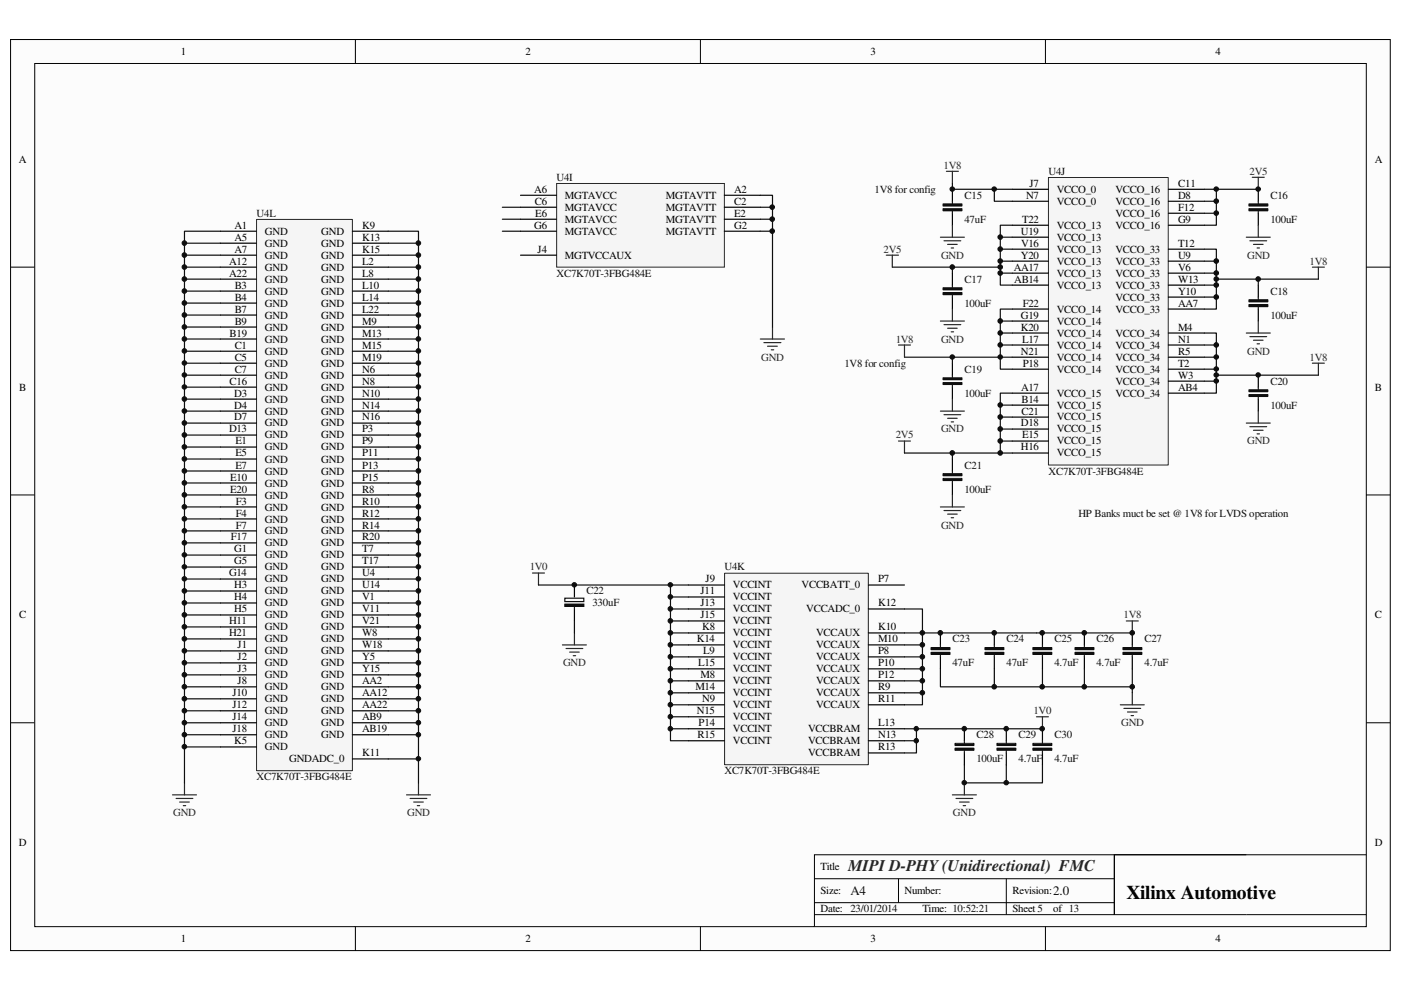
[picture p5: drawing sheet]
<svg xmlns="http://www.w3.org/2000/svg" width="297mm" height="210mm" viewBox="0 0 297 210" stroke-linecap="round" stroke-linejoin="round" font-family="sans-serif">
<defs><g id="words">
<text font-size="4.1" x="238.8" y="190.5">Xilinx Automotive</text>
<text font-size="3.4" fill="#262626" x="179.8" y="184.6">MIPI D-PHY (Unidirectional) FMC</text>
<g font-size="2.8" fill="#0e0e0e">
<text x="180.3" y="189.8">A4</text>
<text x="223.3" y="189.8">2.0</text>
</g>
<g font-size="2.3">
<text x="38.3" y="11.6">1</text>
<text x="111.4" y="11.6">2</text>
<text x="184.6" y="11.6">3</text>
<text x="257.7" y="11.6">4</text>
<text x="4" y="34.5">A</text>
<text x="291.5" y="34.5">A</text>
<text x="113.3" y="40.9">A6</text>
<text x="155.7" y="40.9">A2</text>
<text x="218.3" y="39.6">J7</text>
<text x="224.1" y="40.9">VCCO_0</text>
<text x="236.5" y="40.9">VCCO_16</text>
<text x="249.8" y="39.6">C11</text>
<text x="113.4" y="43.4">C6</text>
<text x="113.5" y="45.9">E6</text>
<text x="119.8" y="47.2">MGTAVCC</text>
<text x="119.8" y="44.7">MGTAVCC</text>
<text x="119.8" y="42.1">MGTAVCC</text>
<text x="141.2" y="47.2">MGTAVTT</text>
<text x="141.2" y="44.7">MGTAVTT</text>
<text x="141.2" y="42.1">MGTAVTT</text>
<text x="155.7" y="45.9">E2</text>
<text x="155.7" y="43.4">C2</text>
<text x="216.7" y="47.2">T22</text>
<text x="217.5" y="42.1">N7</text>
<text x="224.1" y="43.4">VCCO_0</text>
<text x="236.5" y="45.9">VCCO_16</text>
<text x="236.5" y="43.4">VCCO_16</text>
<text x="249.8" y="47.2">G9</text>
<text x="249.8" y="44.7">F12</text>
<text x="249.8" y="42.1">D8</text>
<text x="49.7" y="53.6">A7</text>
<text x="49.7" y="51">A5</text>
<text x="49.7" y="48.5">A1</text>
<text x="56.2" y="52.3">GND</text>
<text x="56.2" y="49.7">GND</text>
<text x="68.1" y="49.7">GND</text>
<text x="68.1" y="52.3">GND</text>
<text x="76.8" y="48.5">K9</text>
<text x="76.8" y="53.6">K15</text>
<text x="76.8" y="51">K13</text>
<text x="113.3" y="48.5">G6</text>
<text x="114" y="53.6">J4</text>
<text x="119.8" y="49.7">MGTAVCC</text>
<text x="141.2" y="49.7">MGTAVTT</text>
<text x="155.7" y="48.5">G2</text>
<text x="216.4" y="49.7">U19</text>
<text x="216.5" y="52.3">V16</text>
<text x="224.1" y="53.6">VCCO_13</text>
<text x="224.1" y="51">VCCO_13</text>
<text x="224.1" y="48.5">VCCO_13</text>
<text x="236.5" y="53.6">VCCO_33</text>
<text x="236.5" y="48.5">VCCO_16</text>
<text x="249.8" y="52.3">T12</text>
<text x="48.6" y="58.7">A22</text>
<text x="48.6" y="56.1">A12</text>
<text x="56.2" y="54.8">GND</text>
<text x="56.2" y="59.9">GND</text>
<text x="56.2" y="57.4">GND</text>
<text x="68.1" y="59.9">GND</text>
<text x="68.1" y="57.4">GND</text>
<text x="68.1" y="54.8">GND</text>
<text x="76.8" y="58.7">L8</text>
<text x="76.8" y="56.1">L2</text>
<text x="119.8" y="54.8">MGTVCCAUX</text>
<text x="214.9" y="57.4">AA17</text>
<text x="215" y="59.9">AB14</text>
<text x="216.4" y="54.8">Y20</text>
<text x="224.1" y="58.7">VCCO_13</text>
<text x="224.1" y="56.1">VCCO_13</text>
<text x="236.5" y="58.7">VCCO_33</text>
<text x="236.5" y="56.1">VCCO_33</text>
<text x="249.8" y="59.9">W13</text>
<text x="249.8" y="57.4">V6</text>
<text x="249.8" y="54.8">U9</text>
<text x="49.8" y="63.8">B4</text>
<text x="49.8" y="61.2">B3</text>
<text x="56.2" y="65">GND</text>
<text x="56.2" y="62.5">GND</text>
<text x="68.1" y="65">GND</text>
<text x="68.1" y="62.5">GND</text>
<text x="76.8" y="63.8">L14</text>
<text x="76.8" y="61.2">L10</text>
<text x="216.8" y="65">F22</text>
<text x="224.1" y="61.2">VCCO_13</text>
<text x="236.5" y="63.8">VCCO_33</text>
<text x="236.5" y="61.2">VCCO_33</text>
<text x="249.8" y="65">AA7</text>
<text x="249.8" y="62.5">Y10</text>
<text x="48.7" y="71.4">B19</text>
<text x="49.8" y="68.8">B9</text>
<text x="49.8" y="66.3">B7</text>
<text x="56.2" y="70.1">GND</text>
<text x="56.2" y="67.6">GND</text>
<text x="68.1" y="70.1">GND</text>
<text x="68.1" y="67.6">GND</text>
<text x="76.8" y="68.8">M9</text>
<text x="76.8" y="71.4">M13</text>
<text x="76.8" y="66.3">L22</text>
<text x="216.4" y="70.1">K20</text>
<text x="216.4" y="67.6">G19</text>
<text x="224.1" y="71.4">VCCO_14</text>
<text x="224.1" y="68.8">VCCO_14</text>
<text x="224.1" y="66.3">VCCO_14</text>
<text x="236.5" y="71.4">VCCO_34</text>
<text x="236.5" y="66.3">VCCO_33</text>
<text x="249.8" y="70.1">M4</text>
<text x="49.8" y="76.5">C5</text>
<text x="49.8" y="73.9">C1</text>
<text x="56.2" y="77.7">GND</text>
<text x="56.2" y="75.2">GND</text>
<text x="56.2" y="72.6">GND</text>
<text x="68.1" y="77.7">GND</text>
<text x="68.1" y="75.2">GND</text>
<text x="68.1" y="72.6">GND</text>
<text x="76.8" y="76.5">M19</text>
<text x="76.8" y="73.9">M15</text>
<text x="216.4" y="75.2">N21</text>
<text x="216.7" y="72.6">L17</text>
<text x="216.8" y="77.7">P18</text>
<text x="224.1" y="76.5">VCCO_14</text>
<text x="224.1" y="73.9">VCCO_14</text>
<text x="236.5" y="76.5">VCCO_34</text>
<text x="236.5" y="73.9">VCCO_34</text>
<text x="249.8" y="77.7">T2</text>
<text x="249.8" y="75.2">R5</text>
<text x="249.8" y="72.6">N1</text>
<text x="4.1" y="82.8">B</text>
<text x="48.7" y="81.5">C16</text>
<text x="49.8" y="79">C7</text>
<text x="56.2" y="80.3">GND</text>
<text x="56.2" y="82.8">GND</text>
<text x="68.1" y="82.8">GND</text>
<text x="68.1" y="80.3">GND</text>
<text x="76.8" y="81.5">N8</text>
<text x="76.8" y="79">N6</text>
<text x="216.5" y="82.8">A17</text>
<text x="224.1" y="79">VCCO_14</text>
<text x="236.5" y="81.5">VCCO_34</text>
<text x="236.5" y="79">VCCO_34</text>
<text x="249.8" y="82.8">AB4</text>
<text x="249.8" y="80.3">W3</text>
<text x="291.5" y="82.8">B</text>
<text x="49.7" y="89.2">D7</text>
<text x="49.7" y="86.6">D4</text>
<text x="49.7" y="84.1">D3</text>
<text x="56.2" y="87.9">GND</text>
<text x="56.2" y="85.3">GND</text>
<text x="68.1" y="87.9">GND</text>
<text x="68.1" y="85.3">GND</text>
<text x="76.8" y="89.2">N16</text>
<text x="76.8" y="86.6">N14</text>
<text x="76.8" y="84.1">N10</text>
<text x="216.6" y="87.9">C21</text>
<text x="216.6" y="85.3">B14</text>
<text x="224.1" y="89.2">VCCO_15</text>
<text x="224.1" y="86.6">VCCO_15</text>
<text x="224.1" y="84.1">VCCO_15</text>
<text x="236.5" y="84.1">VCCO_34</text>
<text x="48.6" y="91.7">D13</text>
<text x="49.9" y="94.2">E1</text>
<text x="56.2" y="95.5">GND</text>
<text x="56.2" y="90.4">GND</text>
<text x="56.2" y="93">GND</text>
<text x="68.1" y="95.5">GND</text>
<text x="68.1" y="93">GND</text>
<text x="68.1" y="90.4">GND</text>
<text x="76.8" y="94.2">P9</text>
<text x="76.8" y="91.7">P3</text>
<text x="216.4" y="95.5">H16</text>
<text x="216.4" y="90.4">D18</text>
<text x="216.7" y="93">E15</text>
<text x="224.1" y="94.2">VCCO_15</text>
<text x="224.1" y="91.7">VCCO_15</text>
<text x="48.8" y="101.9">E10</text>
<text x="49.9" y="99.4">E7</text>
<text x="49.9" y="96.8">E5</text>
<text x="56.2" y="100.6">GND</text>
<text x="56.2" y="98.1">GND</text>
<text x="68.1" y="100.6">GND</text>
<text x="68.1" y="98.1">GND</text>
<text x="76.8" y="101.9">P15</text>
<text x="76.8" y="99.4">P13</text>
<text x="76.8" y="96.8">P11</text>
<text x="224.1" y="96.8">VCCO_15</text>
<text x="48.8" y="104.4">E20</text>
<text x="50" y="107">F3</text>
<text x="56.2" y="105.7">GND</text>
<text x="56.2" y="103.2">GND</text>
<text x="68.1" y="105.7">GND</text>
<text x="68.1" y="103.2">GND</text>
<text x="76.8" y="104.4">R8</text>
<text x="76.8" y="107">R10</text>
<text x="50" y="112.1">F7</text>
<text x="50" y="109.5">F4</text>
<text x="56.2" y="113.3">GND</text>
<text x="56.2" y="110.8">GND</text>
<text x="56.2" y="108.2">GND</text>
<text x="68.1" y="113.3">GND</text>
<text x="68.1" y="110.8">GND</text>
<text x="68.1" y="108.2">GND</text>
<text x="76.8" y="112.1">R14</text>
<text x="76.8" y="109.5">R12</text>
<text x="48.9" y="114.6">F17</text>
<text x="49.7" y="119.7">G5</text>
<text x="49.7" y="117.1">G1</text>
<text x="56.2" y="118.4">GND</text>
<text x="56.2" y="115.9">GND</text>
<text x="68.1" y="118.4">GND</text>
<text x="68.1" y="115.9">GND</text>
<text x="76.8" y="117.1">T7</text>
<text x="76.8" y="119.7">T17</text>
<text x="76.8" y="114.6">R20</text>
<text x="48.6" y="122.2">G14</text>
<text x="49.7" y="124.8">H3</text>
<text x="56.2" y="120.9">GND</text>
<text x="56.2" y="123.5">GND</text>
<text x="68.1" y="123.5">GND</text>
<text x="68.1" y="120.9">GND</text>
<text x="76.8" y="122.2">U4</text>
<text x="76.8" y="124.8">U14</text>
<text x="149.6" y="123.5">J9</text>
<text x="155.4" y="124.8">VCCINT</text>
<text x="169.9" y="124.8">VCCBATT_0</text>
<text x="186.2" y="123.5">P7</text>
<text x="4.1" y="131.1">C</text>
<text x="49.7" y="129.8">H5</text>
<text x="49.7" y="127.3">H4</text>
<text x="56.2" y="131.1">GND</text>
<text x="56.2" y="128.6">GND</text>
<text x="56.2" y="126">GND</text>
<text x="68.1" y="131.1">GND</text>
<text x="68.1" y="128.6">GND</text>
<text x="68.1" y="126">GND</text>
<text x="76.8" y="129.8">V11</text>
<text x="76.8" y="127.3">V1</text>
<text x="148.5" y="131.1">J15</text>
<text x="148.5" y="128.6">J13</text>
<text x="148.5" y="126">J11</text>
<text x="155.4" y="129.8">VCCINT</text>
<text x="155.4" y="127.3">VCCINT</text>
<text x="170.9" y="129.8">VCCADC_0</text>
<text x="186.2" y="128.6">K12</text>
<text x="291.5" y="131.1">C</text>
<text x="48.6" y="134.9">H21</text>
<text x="48.6" y="132.4">H11</text>
<text x="50.4" y="137.5">J1</text>
<text x="56.2" y="136.2">GND</text>
<text x="56.2" y="133.6">GND</text>
<text x="68.1" y="136.2">GND</text>
<text x="68.1" y="133.6">GND</text>
<text x="76.8" y="134.9">W8</text>
<text x="76.8" y="137.5">W18</text>
<text x="76.8" y="132.4">V21</text>
<text x="147.7" y="136.2">K14</text>
<text x="148.9" y="133.6">K8</text>
<text x="155.4" y="134.9">VCCINT</text>
<text x="155.4" y="137.5">VCCINT</text>
<text x="155.4" y="132.4">VCCINT</text>
<text x="173.1" y="137.5">VCCAUX</text>
<text x="173.1" y="134.9">VCCAUX</text>
<text x="186.2" y="136.2">M10</text>
<text x="186.2" y="133.6">K10</text>
<text x="50.4" y="142.6">J3</text>
<text x="50.4" y="140">J2</text>
<text x="56.2" y="143.8">GND</text>
<text x="56.2" y="141.3">GND</text>
<text x="56.2" y="138.7">GND</text>
<text x="68.1" y="141.3">GND</text>
<text x="68.1" y="143.8">GND</text>
<text x="68.1" y="138.7">GND</text>
<text x="76.8" y="140">Y5</text>
<text x="76.8" y="142.6">Y15</text>
<text x="148" y="141.3">L15</text>
<text x="148.5" y="143.8">M8</text>
<text x="149.1" y="138.7">L9</text>
<text x="155.4" y="142.6">VCCINT</text>
<text x="155.4" y="140">VCCINT</text>
<text x="173.1" y="140">VCCAUX</text>
<text x="173.1" y="142.6">VCCAUX</text>
<text x="186.2" y="138.7">P8</text>
<text x="186.2" y="143.8">P12</text>
<text x="186.2" y="141.3">P10</text>
<text x="49.3" y="147.7">J10</text>
<text x="50.4" y="145.1">J8</text>
<text x="56.2" y="146.4">GND</text>
<text x="56.2" y="148.9">GND</text>
<text x="68.1" y="146.4">GND</text>
<text x="68.1" y="148.9">GND</text>
<text x="76.8" y="145.1">AA2</text>
<text x="76.8" y="147.7">AA12</text>
<text x="147.4" y="146.4">M14</text>
<text x="148.9" y="148.9">N9</text>
<text x="155.4" y="147.7">VCCINT</text>
<text x="155.4" y="145.1">VCCINT</text>
<text x="173.1" y="147.7">VCCAUX</text>
<text x="173.1" y="145.1">VCCAUX</text>
<text x="186.2" y="146.4">R9</text>
<text x="186.2" y="148.9">R11</text>
<text x="49.3" y="155.3">J18</text>
<text x="49.3" y="152.7">J14</text>
<text x="49.3" y="150.2">J12</text>
<text x="56.2" y="154">GND</text>
<text x="56.2" y="151.5">GND</text>
<text x="68.1" y="154">GND</text>
<text x="68.1" y="151.5">GND</text>
<text x="76.8" y="152.7">AB9</text>
<text x="76.8" y="155.3">AB19</text>
<text x="76.8" y="150.2">AA22</text>
<text x="147.7" y="151.5">N15</text>
<text x="148.1" y="154">P14</text>
<text x="155.4" y="155.3">VCCINT</text>
<text x="155.4" y="152.7">VCCINT</text>
<text x="155.4" y="150.2">VCCINT</text>
<text x="171.3" y="155.3">VCCBRAM</text>
<text x="173.1" y="150.2">VCCAUX</text>
<text x="186.2" y="154">L13</text>
<text x="49.7" y="157.8">K5</text>
<text x="56.2" y="159.1">GND</text>
<text x="56.2" y="156.5">GND</text>
<text x="61.3" y="161.6">GNDADC_0</text>
<text x="68.1" y="156.5">GND</text>
<text x="76.8" y="160.4">K11</text>
<text x="147.9" y="156.5">R15</text>
<text x="155.4" y="157.8">VCCINT</text>
<text x="171.3" y="160.4">VCCBRAM</text>
<text x="171.3" y="157.8">VCCBRAM</text>
<text x="186.2" y="159.1">R13</text>
<text x="186.2" y="156.5">N13</text>
<text x="4" y="179.4">D</text>
<text x="291.5" y="179.4">D</text>
<text x="173.9" y="184.5">Title</text>
<text x="173.9" y="189.6">Size:</text>
<text x="191.8" y="189.6">Number:</text>
<text x="214.7" y="189.6">Revision:</text>
<text x="173.9" y="193.4">Date: 23/01/2014</text>
<text x="195.6" y="193.4">Time: 10:52:21</text>
<text x="214.7" y="193.4">Sheet 5</text>
<text x="223.3" y="193.4">of 13</text>
<text x="38.3" y="199.8">1</text>
<text x="111.4" y="199.8">2</text>
<text x="184.6" y="199.8">3</text>
<text x="257.7" y="199.8">4</text>
</g>
<g font-size="2.3" fill="#262626">
<text x="200.1" y="35.8">1V8</text>
<text x="264.9" y="37">2V5</text>
<text x="187.3" y="53.6">2V5</text>
<text x="199.5" y="54.8">GND</text>
<text x="264.4" y="54.8">GND</text>
<text x="277.7" y="56.1">1V8</text>
<text x="161.4" y="76.5">GND</text>
<text x="189.9" y="72.6">1V8</text>
<text x="199.5" y="72.6">GND</text>
<text x="264.4" y="75.2">GND</text>
<text x="277.7" y="76.5">1V8</text>
<text x="189.9" y="93">2V5</text>
<text x="199.5" y="91.7">GND</text>
<text x="264.4" y="94.2">GND</text>
<text x="199.5" y="112.1">GND</text>
<text x="112.3" y="120.9">1V0</text>
<text x="238.2" y="131.1">1V8</text>
<text x="119.4" y="141.3">GND</text>
<text x="219.2" y="151.5">1V0</text>
<text x="237.7" y="154">GND</text>
<text x="36.7" y="173.1">GND</text>
<text x="86.3" y="173.1">GND</text>
<text x="202.1" y="173.1">GND</text>
</g>
<g font-size="2.3" fill="#0e0e0e">
<text x="118" y="38.3">U4I</text>
<text x="185.4" y="40.9">1V8 for config</text>
<text x="222.3" y="37">U4J</text>
<text x="54.4" y="45.9">U4L</text>
<text x="204.5" y="47.2">47uF</text>
<text x="204.5" y="42.1">C15</text>
<text x="269.4" y="47.2">100uF</text>
<text x="269.4" y="42.1">C16</text>
<text x="118" y="58.7">XC7K70T-3FBG484E</text>
<text x="204.5" y="59.9">C17</text>
<text x="204.5" y="65">100uF</text>
<text x="269.4" y="62.5">C18</text>
<text x="269.4" y="67.6">100uF</text>
<text x="179.1" y="77.7">1V8 for config</text>
<text x="204.5" y="79">C19</text>
<text x="269.4" y="81.5">C20</text>
<text x="204.5" y="84.1">100uF</text>
<text x="269.4" y="86.6">100uF</text>
<text x="204.5" y="99.4">C21</text>
<text x="222.3" y="100.6">XC7K70T-3FBG484E</text>
<text x="204.5" y="104.4">100uF</text>
<text x="228.6" y="109.5">HP Banks muct be set @ 1V8 for LVDS operation</text>
<text x="153.6" y="120.9">U4K</text>
<text x="124.3" y="126">C22</text>
<text x="125.6" y="128.6">330uF</text>
<text x="201.9" y="136.2">C23</text>
<text x="213.4" y="136.2">C24</text>
<text x="223.6" y="136.2">C25</text>
<text x="232.5" y="136.2">C26</text>
<text x="242.7" y="136.2">C27</text>
<text x="201.9" y="141.3">47uF</text>
<text x="213.4" y="141.3">47uF</text>
<text x="223.6" y="141.3">4.7uF</text>
<text x="232.5" y="141.3">4.7uF</text>
<text x="242.7" y="141.3">4.7uF</text>
<text x="207" y="156.5">C28</text>
<text x="207" y="161.6">100uF</text>
<text x="215.9" y="156.5">C29</text>
<text x="215.9" y="161.6">4.7uF</text>
<text x="223.6" y="156.5">C30</text>
<text x="223.6" y="161.6">4.7uF</text>
<text x="54.4" y="165.4">XC7K70T-3FBG484E</text>
<text x="153.6" y="164.2">XC7K70T-3FBG484E</text>
</g>
</g></defs>
<path d="M2.3 8.4h292.5v193.1h-292.5z" fill="#fcfcfc"/>
<path d="M2.2 8.4h292.6v193.1h-292.6z" fill="none" stroke="#000" stroke-width=".21"/>
<path d="M7.4 13.5h282.3v183h-282.3z" fill="#fcfcfc"/>
<g fill="none" stroke="#000" stroke-width=".21">
<path d="M7.4 13.5h282.3v183h-282.3zM75.3 8.3v5.1M148.5 8.3v5.1M221.7 8.3v5.1M2.2 56.6h5.1M289.7 56.6h5.1M2.2 104.9h5.1M289.7 104.9h5.1M2.2 153.2h5.1M289.7 153.2h5.1M75.3 196.5v5.1M148.5 196.5v5.1"/>
<path d="M172.7 186.3h63.6M172.7 193.9h117M172.7 191.4h63.6M190.5 186.3v5.1M213.4 186.3v7.6M221.7 196.5v5.1M236.3 181.2v12.7v-12.7h53.4M264.2 181.2h-91.5v15.3"/>
</g>
<path d="M118.1 38.9h35.5v17.7h-35.5z" fill="#f5f5f5"/>
<path d="M118 38.9h35.6v17.7h-35.6z" fill="none" stroke="#262626" stroke-width=".21"/>
<path d="M110.4 54.1h7.6M110.4 49h7.6M110.4 46.5h7.6M110.4 43.9h7.6M110.4 41.4h7.6M153.6 49h7.6M153.6 46.5h7.6M153.6 43.9h7.6M153.6 41.4h7.6" fill="none" stroke="#000" stroke-width=".25"/>
<path d="M222.3 37.7h25.4v60.9h-25.4z" fill="#f5f5f5"/>
<path d="M222.3 37.6h25.4v61h-25.4z" fill="none" stroke="#262626" stroke-width=".21"/>
<g fill="none" stroke="#000" stroke-width=".25">
<path d="M214.6 57.9h7.7M214.6 55.4h7.7M214.6 52.8h7.7M214.6 47.8h7.7M214.6 42.7h7.7M214.6 40.1h7.7M214.6 50.3h7.7M247.7 57.9h7.7M247.7 55.4h7.7M247.7 52.8h7.7M247.7 47.8h7.7M247.7 45.2h7.7"/>
<path d="M247.7 42.7h7.7M247.7 40.1h7.7M214.6 78.3h7.7M214.6 75.7h7.7M214.6 73.2h7.7M214.6 70.6h7.7M214.6 65.5h7.7M214.6 60.5h7.7M214.6 68.1h7.7M247.7 78.3h7.7M247.7 75.7h7.7M247.7 73.2h7.7"/>
<path d="M247.7 70.6h7.7M247.7 65.5h7.7M247.7 63h7.7M247.7 60.5h7.7M214.6 83.4h7.7M214.6 96.1h7.7M214.6 93.5h7.7M214.6 91h7.7M214.6 88.4h7.7M214.6 85.9h7.7M247.7 83.4h7.7M247.7 80.8h7.7"/>
</g>
<path d="M153.7 121.6h30.4v40.5h-30.4z" fill="#f5f5f5"/>
<path d="M153.6 121.5h30.5v40.6h-30.5z" fill="none" stroke="#262626" stroke-width=".21"/>
<g fill="none" stroke="#000" stroke-width=".25">
<path d="M146 129.1h7.6M146 124h7.6M146 139.3h7.6M146 134.2h7.6M146 136.7h7.6M146 131.7h7.6M146 126.6h7.6M184.1 129.1h7.7M184.1 124h7.7M184.1 139.3h7.7M184.1 134.2h7.7M184.1 136.7h7.7"/>
<path d="M146 157.1h7.6M146 154.5h7.6M146 152h7.6M146 149.4h7.6M146 146.9h7.6M146 144.4h7.6M146 141.8h7.6M184.1 159.6h7.7M184.1 157.1h7.7M184.1 154.5h7.7M184.1 149.4h7.7M184.1 146.9h7.7"/>
<path d="M184.1 144.4h7.7M184.1 141.8h7.7"/>
</g>
<path d="M54.4 46.6h20.3v116.8h-20.3z" fill="#f5f5f5"/>
<path d="M54.4 46.5h20.3v116.9h-20.3z" fill="none" stroke="#262626" stroke-width=".21"/>
<g fill="none" stroke="#000" stroke-width=".25">
<path d="M46.7 59.2h7.7M46.7 56.6h7.7M46.7 49h7.7M46.7 54.1h7.7M46.7 51.6h7.7M74.7 59.2h7.6M74.7 56.6h7.6M74.7 49h7.6M74.7 54.1h7.6M74.7 51.6h7.6M46.7 79.5h7.7M46.7 69.3h7.7"/>
<path d="M46.7 77h7.7M46.7 74.5h7.7M46.7 71.9h7.7M46.7 66.8h7.7M46.7 64.3h7.7M46.7 61.7h7.7M74.7 79.5h7.6M74.7 69.3h7.6M74.7 77h7.6M74.7 74.5h7.6M74.7 71.9h7.6M74.7 66.8h7.6"/>
<path d="M74.7 64.3h7.6M74.7 61.7h7.6M46.7 94.8h7.7M46.7 92.2h7.7M46.7 99.9h7.7M46.7 97.3h7.7M46.7 82.1h7.7M46.7 89.7h7.7M46.7 87.2h7.7M46.7 84.6h7.7M74.7 94.8h7.6M74.7 92.2h7.6"/>
<path d="M74.7 99.9h7.6M74.7 97.3h7.6M74.7 82.1h7.6M74.7 89.7h7.6M74.7 87.2h7.6M74.7 84.6h7.6M46.7 117.7h7.7M46.7 104.9h7.7M46.7 115.1h7.7M46.7 112.6h7.7M46.7 110h7.7M46.7 107.5h7.7"/>
<path d="M46.7 102.4h7.7M74.7 117.7h7.6M74.7 104.9h7.6M74.7 115.1h7.6M74.7 112.6h7.6M74.7 110h7.6M74.7 107.5h7.6M74.7 102.4h7.6M46.7 135.5h7.7M46.7 138h7.7M46.7 132.9h7.7M46.7 130.4h7.7"/>
<path d="M46.7 127.8h7.7M46.7 122.8h7.7M46.7 125.3h7.7M46.7 120.2h7.7M74.7 135.5h7.6M74.7 138h7.6M74.7 132.9h7.6M74.7 130.4h7.6M74.7 127.8h7.6M74.7 122.8h7.6M74.7 125.3h7.6M74.7 120.2h7.6"/>
<path d="M121.8 124v2.6M121.8 129.1v2.6M46.7 153.2h7.7M46.7 155.8h7.7M46.7 150.7h7.7M46.7 145.6h7.7M46.7 148.2h7.7M46.7 140.5h7.7M46.7 143.1h7.7M46.7 158.4h7.7M74.7 153.2h7.6M74.7 155.8h7.6"/>
<path d="M74.7 150.7h7.6M74.7 145.6h7.6M74.7 148.2h7.6M74.7 140.5h7.6M74.7 143.1h7.6M74.7 160.9h7.6"/>
</g>
<path d="M121.8 128.6v.5" fill="none" stroke="#1c1c1c" stroke-width=".25"/>
<path d="M119.8 128.1h4v.5h-4z" fill-rule="evenodd" fill="#0e0e0e"/>
<g fill="none" stroke="#0e0e0e" stroke-width=".25">
<path d="M201.9 38.9v1.2h12.7M39.1 51.6h7.6M39.1 54.1h7.6M39.1 56.6h7.6M39.1 59.2h7.6M46.7 49h-7.6v117M82.3 49h6.4v106.8M82.3 51.6h6.4M82.3 54.1h6.4M82.3 56.6h6.4M82.3 59.2h6.4M106.5 43.9h3.9"/>
<path d="M106.5 46.5h3.9M106.5 49h3.9M161.2 41.4h2.6v27.9M161.2 43.9h2.6M161.2 46.5h2.6M161.2 49h2.6M189.2 56.6h22.9M201.9 56.6v1.3M210.8 40.1v2.6h3.8M212.1 57.9v2.6h2.5M212.1 56.6v1.3h2.5M212.1 50.3h2.5"/>
<path d="M212.1 52.8h2.5M212.1 55.4h2.5M214.6 47.8h-2.5v8.8M255.4 52.8h2.5v12.7h-2.5M255.4 55.4h2.5M255.4 45.2h2.5M255.4 42.7h2.5M255.4 57.9h2.5M255.4 40.1h11.4M257.9 40.1v7.7h-2.5M257.9 59.2h21.6M266.8 59.2v1.3"/>
<path d="M39.1 61.7h7.6M39.1 64.3h7.6M39.1 66.8h7.6M39.1 69.3h7.6M39.1 71.9h7.6M39.1 74.5h7.6M39.1 77h7.6M39.1 79.5h7.6M82.3 61.7h6.4M82.3 64.3h6.4M82.3 66.8h6.4M82.3 69.3h6.4"/>
<path d="M82.3 71.9h6.4M82.3 74.5h6.4M82.3 77h6.4M82.3 79.5h6.4M191.8 75.7h22.8M201.9 75.7v1.3M212.1 68.1h2.5M212.1 70.6h2.5M212.1 73.2h2.5M214.6 65.5h-2.5v12.8h2.5M255.4 70.6h2.5v12.8h-2.5M255.4 73.2h2.5"/>
<path d="M255.4 75.7h2.5M255.4 60.5h2.5M255.4 63h2.5M255.4 78.3h2.5M257.9 79.5h21.6M39.1 82.1h7.6M39.1 84.6h7.6M39.1 87.2h7.6M39.1 89.7h7.6M39.1 92.2h7.6M39.1 94.8h7.6M39.1 97.3h7.6"/>
<path d="M39.1 99.9h7.6M82.3 82.1h6.4M82.3 84.6h6.4M82.3 87.2h6.4M82.3 89.7h6.4M82.3 92.2h6.4M82.3 94.8h6.4M82.3 97.3h6.4M82.3 99.9h6.4M191.8 96.1h20.3M201.9 96.1v1.2M212.1 93.5v2.6h2.5"/>
<path d="M212.1 85.9h2.5M212.1 88.4h2.5M212.1 91h2.5M212.1 91v2.5M212.1 93.5h2.5M214.6 83.4h-2.5v7.6M255.4 80.8h2.5M39.1 102.4h7.6M39.1 104.9h7.6M39.1 107.5h7.6M39.1 110h7.6M39.1 112.6h7.6"/>
<path d="M39.1 115.1h7.6M39.1 117.7h7.6M82.3 102.4h6.4M82.3 104.9h6.4M82.3 107.5h6.4M82.3 110h6.4M82.3 112.6h6.4M82.3 115.1h6.4M82.3 117.7h6.4M39.1 120.2h7.6M39.1 122.8h7.6M39.1 125.3h7.6"/>
<path d="M39.1 127.8h7.6M39.1 130.4h7.6M39.1 132.9h7.6M39.1 135.5h7.6M39.1 138h7.6M82.3 120.2h6.4M82.3 122.8h6.4M82.3 125.3h6.4M82.3 127.8h6.4M82.3 130.4h6.4M82.3 132.9h6.4M82.3 135.5h6.4"/>
<path d="M82.3 138h6.4M114.2 124h31.8M119.8 128.1h4v.5h-4zM119.8 126.8h4v.8h-4zM121.8 131.7v2.5M142.2 124v33.1h3.8M142.2 139.3h3.8M142.2 136.7h3.8M142.2 134.2h3.8M142.2 131.7h3.8M142.2 129.1h3.8M142.2 126.6h3.8"/>
<path d="M191.8 129.1h3.8v20.3h-3.8M191.8 139.3h3.8M191.8 136.7h3.8M191.8 134.2h48.3M39.1 155.8h7.6M39.1 140.5h7.6M39.1 143.1h7.6M39.1 145.6h7.6M39.1 148.2h7.6M39.1 150.7h7.6M39.1 153.2h7.6M39.1 158.4h7.6"/>
<path d="M82.3 155.8h6.4M82.3 140.5h6.4M82.3 143.1h6.4M82.3 145.6h6.4M82.3 148.2h6.4M82.3 150.7h6.4M82.3 153.2h6.4M88.7 155.8v5.1M142.2 154.5h3.8M142.2 152h3.8M142.2 149.4h3.8M142.2 146.9h3.8"/>
<path d="M142.2 144.4h3.8M142.2 141.8h3.8M191.8 154.5h29.2M191.8 146.9h3.8M191.8 144.4h3.8M191.8 141.8h3.8M191.8 157.1h2.5M194.3 154.5v5.1h-2.5M199.4 141.8v3.8h40.7M210.8 141.8v3.8M221 141.8v3.8M229.9 141.8v3.8"/>
<path d="M240.1 141.8v5.1M82.3 160.9h6.4v5.1M204.5 162.2v3.8h16.5v-3.8M213.4 162.2v3.8"/>
</g>
<g fill="none" stroke="#000" stroke-width=".25">
<path d="M201.9 40.1v2.6M201.9 45.2v2.6M201.9 57.9v2.6M266.8 40.1v2.6M266.8 45.2v2.6M201.9 63v2.5M201.9 77v2.5M266.8 60.5v2.5M266.8 65.5v2.6M266.8 79.5v2.6M201.9 82.1v2.5M201.9 97.3v2.6"/>
<path d="M266.8 84.6v2.6M201.9 102.4v2.5M199.4 134.2v2.5M199.4 139.3v2.5M210.8 134.2v2.5M210.8 139.3v2.5M221 134.2v2.5M221 139.3v2.5M229.9 134.2v2.5M229.9 139.3v2.5M240.1 134.2v2.5M240.1 139.3v2.5"/>
<path d="M204.5 154.5v2.6M204.5 159.6v2.6M213.4 154.5v2.6M213.4 159.6v2.6M221 154.5v2.6M221 159.6v2.6"/>
</g>
<g fill="none" stroke="#1c1c1c" stroke-width=".25">
<path d="M201.9 42.7v.5M201.9 44.7v.5M266.8 42.7v.5M266.8 44.7v.5M201.9 60.5v.5M201.9 62.5v.5M201.9 79.5v.6M266.8 63v.5M266.8 65v.5M201.9 81.6v.5M201.9 99.9v.5M266.8 82.1v.5"/>
<path d="M266.8 84.1v.5M201.9 101.9v.5M199.4 136.7v.5M199.4 138.8v.5M210.8 136.7v.5M210.8 138.8v.5M221 136.7v.5M221 138.8v.5M229.9 136.7v.5M229.9 138.8v.5M240.1 136.7v.5M240.1 138.8v.5"/>
<path d="M204.5 157.1v.5M204.5 159.1v.5M213.4 157.1v.5M213.4 159.1v.5M221 157.1v.5M221 159.1v.5"/>
</g>
<g fill="none" stroke="#0e0e0e" stroke-width=".42">
<path d="M200 44.5h4M200 43.5h4M264.8 44.5h4M264.8 43.5h4M200 62.3h4M200 61.3h4M264.8 64.8h4M264.8 63.8h4M200 101.7h4M200 100.7h4M197.4 138.6h4M197.4 137.5h4"/>
<path d="M208.9 138.6h3.9M208.9 137.5h3.9M219 138.6h4M219 137.5h4M228 138.6h3.9M228 137.5h3.9M238.1 138.6h4M238.1 137.5h4M202.5 158.9h4M202.5 157.9h4M211.4 158.9h4M211.4 157.9h4"/>
<path d="M219 158.9h4M219 157.9h4"/>
</g>
<g fill="none" stroke="#0e0e0e" stroke-width=".21">
<path d="M199.9 44.2h4.1v.5h-4.1zM199.9 43.2h4.1v.5h-4.1zM264.8 44.2h4v.5h-4zM264.8 43.2h4v.5h-4zM199.9 62h4.1v.5h-4.1zM199.9 61h4.1v.5h-4.1zM264.8 64.6h4v.4h-4zM264.8 63.5h4v.5h-4zM199.9 81.1h4.1v.4h-4.1zM199.9 80.1h4.1v.4h-4.1zM264.8 83.7h4v.4h-4zM264.8 82.6h4v.5h-4z"/>
<path d="M199.9 101.4h4.1v.5h-4.1zM199.9 100.4h4.1v.5h-4.1zM197.4 138.3h4v.5h-4zM197.4 137.3h4v.5h-4zM208.8 138.3h4v.5h-4zM208.8 137.3h4v.5h-4zM219 138.3h4v.5h-4zM219 137.3h4v.5h-4zM227.9 138.3h4v.5h-4zM227.9 137.3h4v.5h-4zM238.1 138.3h4v.5h-4zM238.1 137.3h4v.5h-4z"/>
<path d="M202.5 158.6h4v.5h-4zM202.5 157.6h4v.5h-4zM211.4 158.6h4v.5h-4zM211.4 157.6h4v.5h-4zM219 158.6h4v.5h-4zM219 157.6h4v.5h-4z"/>
</g>
<path d="M200 81.3h4M200 80.3h4M264.8 83.9h4M264.8 82.9h4" fill="none" stroke="#0e0e0e" stroke-width=".38"/>
<g fill="none" stroke="#262626" stroke-width=".25">
<path d="M200.7 36.3h2.5M201.9 36.3v2.6M265.5 37.6h2.6M266.8 37.6v2.5M187.9 54.1h2.6M189.2 54.1v2.5M199.4 50.3h5.1M200.1 51.1h3.6M200.9 51.8h2M201.7 52.6h.5M201.9 47.8v2.5M264.2 50.3h5.1"/>
<path d="M265 51.1h3.6M265.8 51.8h2M266.5 52.6h.5M266.8 47.8v2.5M278.3 56.6h2.5M279.5 56.6v2.6M161.2 71.9h5.1M162 72.6h3.6M162.7 73.4h2.1M163.5 74.2h.5M163.8 69.3v2.6M190.5 73.2h2.5"/>
<path d="M191.8 73.2v2.5M199.4 68.1h5.1M200.1 68.8h3.6M200.9 69.6h2M201.7 70.4h.5M201.9 65.5v2.6M264.2 70.6h5.1M265 71.4h3.6M265.8 72.1h2M266.5 72.9h.5M266.8 68.1v2.5M278.3 77h2.5"/>
<path d="M279.5 77v2.5M190.5 93.5h2.5M191.8 93.5v2.6M199.4 87.2h5.1M200.1 87.9h3.6M200.9 88.7h2M201.7 89.5h.5M201.9 84.6v2.6M264.2 89.7h5.1M265 90.5h3.6M265.8 91.2h2M266.5 92h.5"/>
<path d="M266.8 87.2v2.5M199.4 107.5h5.1M200.1 108.2h3.6M200.9 109h2M201.7 109.8h.5M201.9 104.9v2.6M112.9 121.5h2.5M114.2 121.5v2.5M119.2 136.7h5.1M120 137.5h3.6M120.8 138.3h2M121.5 139h.5"/>
<path d="M121.8 134.2v2.5M238.8 131.7h2.5M240.1 131.7v2.5M219.7 152h2.6M221 152v2.5M237.5 149.4h5.1M238.3 150.2h3.5M239.1 151h2M239.8 151.7h.5M240.1 146.9v2.5M36.6 168.5h5.1M37.3 169.3h3.6"/>
<path d="M38.1 170.1h2M38.9 170.8h.5M39.1 166v2.5M86.2 168.5h5.1M86.9 169.3h3.6M87.7 170.1h2M88.5 170.8h.5M88.7 166v2.5M201.9 168.5h5.1M202.7 169.3h3.5M203.5 170.1h2M204.2 170.8h.5"/>
<path d="M204.5 166v2.5"/>
</g>
<circle cx="39.1" cy="158.3" r=".49" fill="#0e0e0e"/>
<circle cx="39.1" cy="158.3" r=".49" fill="none" stroke="#0e0e0e" stroke-width=".21"/>
<circle cx="39.1" cy="155.8" r=".49" fill="#0e0e0e"/>
<circle cx="39.1" cy="155.8" r=".49" fill="none" stroke="#0e0e0e" stroke-width=".21"/>
<circle cx="39.1" cy="153.2" r=".49" fill="#0e0e0e"/>
<circle cx="39.1" cy="153.2" r=".49" fill="none" stroke="#0e0e0e" stroke-width=".21"/>
<circle cx="39.1" cy="150.7" r=".49" fill="#0e0e0e"/>
<circle cx="39.1" cy="150.7" r=".49" fill="none" stroke="#0e0e0e" stroke-width=".21"/>
<circle cx="39.1" cy="148.1" r=".49" fill="#0e0e0e"/>
<circle cx="39.1" cy="148.1" r=".49" fill="none" stroke="#0e0e0e" stroke-width=".21"/>
<circle cx="39.1" cy="145.6" r=".49" fill="#0e0e0e"/>
<circle cx="39.1" cy="145.6" r=".49" fill="none" stroke="#0e0e0e" stroke-width=".21"/>
<circle cx="39.1" cy="143.1" r=".49" fill="#0e0e0e"/>
<circle cx="39.1" cy="143.1" r=".49" fill="none" stroke="#0e0e0e" stroke-width=".21"/>
<circle cx="39.1" cy="140.5" r=".49" fill="#0e0e0e"/>
<circle cx="39.1" cy="140.5" r=".49" fill="none" stroke="#0e0e0e" stroke-width=".21"/>
<circle cx="39.1" cy="138" r=".49" fill="#0e0e0e"/>
<circle cx="39.1" cy="138" r=".49" fill="none" stroke="#0e0e0e" stroke-width=".21"/>
<circle cx="39.1" cy="135.4" r=".49" fill="#0e0e0e"/>
<circle cx="39.1" cy="135.4" r=".49" fill="none" stroke="#0e0e0e" stroke-width=".21"/>
<circle cx="39.1" cy="132.9" r=".49" fill="#0e0e0e"/>
<circle cx="39.1" cy="132.9" r=".49" fill="none" stroke="#0e0e0e" stroke-width=".21"/>
<circle cx="39.1" cy="130.4" r=".49" fill="#0e0e0e"/>
<circle cx="39.1" cy="130.4" r=".49" fill="none" stroke="#0e0e0e" stroke-width=".21"/>
<circle cx="39.1" cy="127.8" r=".49" fill="#0e0e0e"/>
<circle cx="39.1" cy="127.8" r=".49" fill="none" stroke="#0e0e0e" stroke-width=".21"/>
<circle cx="39.1" cy="125.3" r=".49" fill="#0e0e0e"/>
<circle cx="39.1" cy="125.3" r=".49" fill="none" stroke="#0e0e0e" stroke-width=".21"/>
<circle cx="39.1" cy="122.7" r=".48" fill="#0e0e0e"/>
<circle cx="39.1" cy="122.7" r=".48" fill="none" stroke="#0e0e0e" stroke-width=".21"/>
<circle cx="39.1" cy="120.2" r=".48" fill="#0e0e0e"/>
<circle cx="39.1" cy="120.2" r=".48" fill="none" stroke="#0e0e0e" stroke-width=".21"/>
<circle cx="39.1" cy="117.6" r=".48" fill="#0e0e0e"/>
<circle cx="39.1" cy="117.6" r=".48" fill="none" stroke="#0e0e0e" stroke-width=".21"/>
<circle cx="39.1" cy="115.1" r=".49" fill="#0e0e0e"/>
<circle cx="39.1" cy="115.1" r=".49" fill="none" stroke="#0e0e0e" stroke-width=".21"/>
<circle cx="39.1" cy="112.5" r=".49" fill="#0e0e0e"/>
<circle cx="39.1" cy="112.5" r=".49" fill="none" stroke="#0e0e0e" stroke-width=".21"/>
<circle cx="39.1" cy="110" r=".49" fill="#0e0e0e"/>
<circle cx="39.1" cy="110" r=".49" fill="none" stroke="#0e0e0e" stroke-width=".21"/>
<circle cx="39.1" cy="107.5" r=".49" fill="#0e0e0e"/>
<circle cx="39.1" cy="107.5" r=".49" fill="none" stroke="#0e0e0e" stroke-width=".21"/>
<circle cx="39.1" cy="104.9" r=".49" fill="#0e0e0e"/>
<circle cx="39.1" cy="104.9" r=".49" fill="none" stroke="#0e0e0e" stroke-width=".21"/>
<circle cx="39.1" cy="102.4" r=".49" fill="#0e0e0e"/>
<circle cx="39.1" cy="102.4" r=".49" fill="none" stroke="#0e0e0e" stroke-width=".21"/>
<circle cx="39.1" cy="99.8" r=".49" fill="#0e0e0e"/>
<circle cx="39.1" cy="99.8" r=".49" fill="none" stroke="#0e0e0e" stroke-width=".21"/>
<circle cx="39.1" cy="97.3" r=".49" fill="#0e0e0e"/>
<circle cx="39.1" cy="97.3" r=".49" fill="none" stroke="#0e0e0e" stroke-width=".21"/>
<circle cx="39.1" cy="94.8" r=".49" fill="#0e0e0e"/>
<circle cx="39.1" cy="94.8" r=".49" fill="none" stroke="#0e0e0e" stroke-width=".21"/>
<circle cx="39.1" cy="92.2" r=".49" fill="#0e0e0e"/>
<circle cx="39.1" cy="92.2" r=".49" fill="none" stroke="#0e0e0e" stroke-width=".21"/>
<circle cx="39.1" cy="89.7" r=".49" fill="#0e0e0e"/>
<circle cx="39.1" cy="89.7" r=".49" fill="none" stroke="#0e0e0e" stroke-width=".21"/>
<circle cx="39.1" cy="87.1" r=".49" fill="#0e0e0e"/>
<circle cx="39.1" cy="87.1" r=".49" fill="none" stroke="#0e0e0e" stroke-width=".21"/>
<circle cx="39.1" cy="84.6" r=".49" fill="#0e0e0e"/>
<circle cx="39.1" cy="84.6" r=".49" fill="none" stroke="#0e0e0e" stroke-width=".21"/>
<circle cx="39.1" cy="82" r=".48" fill="#0e0e0e"/>
<circle cx="39.1" cy="82" r=".48" fill="none" stroke="#0e0e0e" stroke-width=".21"/>
<circle cx="39.1" cy="79.5" r=".48" fill="#0e0e0e"/>
<circle cx="39.1" cy="79.5" r=".48" fill="none" stroke="#0e0e0e" stroke-width=".21"/>
<circle cx="39.1" cy="77" r=".48" fill="#0e0e0e"/>
<circle cx="39.1" cy="77" r=".48" fill="none" stroke="#0e0e0e" stroke-width=".21"/>
<circle cx="39.1" cy="74.4" r=".49" fill="#0e0e0e"/>
<circle cx="39.1" cy="74.4" r=".49" fill="none" stroke="#0e0e0e" stroke-width=".21"/>
<circle cx="39.1" cy="71.9" r=".49" fill="#0e0e0e"/>
<circle cx="39.1" cy="71.9" r=".49" fill="none" stroke="#0e0e0e" stroke-width=".21"/>
<circle cx="39.1" cy="69.3" r=".49" fill="#0e0e0e"/>
<circle cx="39.1" cy="69.3" r=".49" fill="none" stroke="#0e0e0e" stroke-width=".21"/>
<circle cx="39.1" cy="66.8" r=".49" fill="#0e0e0e"/>
<circle cx="39.1" cy="66.8" r=".49" fill="none" stroke="#0e0e0e" stroke-width=".21"/>
<circle cx="39.1" cy="64.2" r=".49" fill="#0e0e0e"/>
<circle cx="39.1" cy="64.2" r=".49" fill="none" stroke="#0e0e0e" stroke-width=".21"/>
<circle cx="39.1" cy="61.7" r=".49" fill="#0e0e0e"/>
<circle cx="39.1" cy="61.7" r=".49" fill="none" stroke="#0e0e0e" stroke-width=".21"/>
<circle cx="39.1" cy="59.2" r=".49" fill="#0e0e0e"/>
<circle cx="39.1" cy="59.2" r=".49" fill="none" stroke="#0e0e0e" stroke-width=".21"/>
<circle cx="39.1" cy="56.6" r=".49" fill="#0e0e0e"/>
<circle cx="39.1" cy="56.6" r=".49" fill="none" stroke="#0e0e0e" stroke-width=".21"/>
<circle cx="39.1" cy="54.1" r=".49" fill="#0e0e0e"/>
<circle cx="39.1" cy="54.1" r=".49" fill="none" stroke="#0e0e0e" stroke-width=".21"/>
<circle cx="39.1" cy="51.5" r=".49" fill="#0e0e0e"/>
<circle cx="39.1" cy="51.5" r=".49" fill="none" stroke="#0e0e0e" stroke-width=".21"/>
<circle cx="88.7" cy="160.9" r=".48" fill="#0e0e0e"/>
<circle cx="88.7" cy="160.9" r=".48" fill="none" stroke="#0e0e0e" stroke-width=".21"/>
<circle cx="88.7" cy="155.8" r=".49" fill="#0e0e0e"/>
<circle cx="88.7" cy="155.8" r=".49" fill="none" stroke="#0e0e0e" stroke-width=".21"/>
<circle cx="88.7" cy="153.2" r=".49" fill="#0e0e0e"/>
<circle cx="88.7" cy="153.2" r=".49" fill="none" stroke="#0e0e0e" stroke-width=".21"/>
<circle cx="88.7" cy="150.7" r=".49" fill="#0e0e0e"/>
<circle cx="88.7" cy="150.7" r=".49" fill="none" stroke="#0e0e0e" stroke-width=".21"/>
<circle cx="88.7" cy="148.1" r=".49" fill="#0e0e0e"/>
<circle cx="88.7" cy="148.1" r=".49" fill="none" stroke="#0e0e0e" stroke-width=".21"/>
<circle cx="88.7" cy="145.6" r=".49" fill="#0e0e0e"/>
<circle cx="88.7" cy="145.6" r=".49" fill="none" stroke="#0e0e0e" stroke-width=".21"/>
<circle cx="88.7" cy="143.1" r=".49" fill="#0e0e0e"/>
<circle cx="88.7" cy="143.1" r=".49" fill="none" stroke="#0e0e0e" stroke-width=".21"/>
<circle cx="88.7" cy="140.5" r=".49" fill="#0e0e0e"/>
<circle cx="88.7" cy="140.5" r=".49" fill="none" stroke="#0e0e0e" stroke-width=".21"/>
<circle cx="88.7" cy="138" r=".49" fill="#0e0e0e"/>
<circle cx="88.7" cy="138" r=".49" fill="none" stroke="#0e0e0e" stroke-width=".21"/>
<circle cx="88.7" cy="135.4" r=".49" fill="#0e0e0e"/>
<circle cx="88.7" cy="135.4" r=".49" fill="none" stroke="#0e0e0e" stroke-width=".21"/>
<circle cx="88.7" cy="132.9" r=".49" fill="#0e0e0e"/>
<circle cx="88.7" cy="132.9" r=".49" fill="none" stroke="#0e0e0e" stroke-width=".21"/>
<circle cx="88.7" cy="130.4" r=".49" fill="#0e0e0e"/>
<circle cx="88.7" cy="130.4" r=".49" fill="none" stroke="#0e0e0e" stroke-width=".21"/>
<circle cx="88.7" cy="127.8" r=".49" fill="#0e0e0e"/>
<circle cx="88.7" cy="127.8" r=".49" fill="none" stroke="#0e0e0e" stroke-width=".21"/>
<circle cx="88.7" cy="125.3" r=".49" fill="#0e0e0e"/>
<circle cx="88.7" cy="125.3" r=".49" fill="none" stroke="#0e0e0e" stroke-width=".21"/>
<circle cx="88.7" cy="122.7" r=".48" fill="#0e0e0e"/>
<circle cx="88.7" cy="122.7" r=".48" fill="none" stroke="#0e0e0e" stroke-width=".21"/>
<circle cx="88.7" cy="120.2" r=".48" fill="#0e0e0e"/>
<circle cx="88.7" cy="120.2" r=".48" fill="none" stroke="#0e0e0e" stroke-width=".21"/>
<circle cx="88.7" cy="117.6" r=".48" fill="#0e0e0e"/>
<circle cx="88.7" cy="117.6" r=".48" fill="none" stroke="#0e0e0e" stroke-width=".21"/>
<circle cx="88.7" cy="115.1" r=".49" fill="#0e0e0e"/>
<circle cx="88.7" cy="115.1" r=".49" fill="none" stroke="#0e0e0e" stroke-width=".21"/>
<circle cx="88.7" cy="112.5" r=".49" fill="#0e0e0e"/>
<circle cx="88.7" cy="112.5" r=".49" fill="none" stroke="#0e0e0e" stroke-width=".21"/>
<circle cx="88.7" cy="110" r=".49" fill="#0e0e0e"/>
<circle cx="88.7" cy="110" r=".49" fill="none" stroke="#0e0e0e" stroke-width=".21"/>
<circle cx="88.7" cy="107.5" r=".49" fill="#0e0e0e"/>
<circle cx="88.7" cy="107.5" r=".49" fill="none" stroke="#0e0e0e" stroke-width=".21"/>
<circle cx="88.7" cy="104.9" r=".49" fill="#0e0e0e"/>
<circle cx="88.7" cy="104.9" r=".49" fill="none" stroke="#0e0e0e" stroke-width=".21"/>
<circle cx="88.7" cy="102.4" r=".49" fill="#0e0e0e"/>
<circle cx="88.7" cy="102.4" r=".49" fill="none" stroke="#0e0e0e" stroke-width=".21"/>
<circle cx="88.7" cy="99.8" r=".49" fill="#0e0e0e"/>
<circle cx="88.7" cy="99.8" r=".49" fill="none" stroke="#0e0e0e" stroke-width=".21"/>
<circle cx="88.7" cy="97.3" r=".49" fill="#0e0e0e"/>
<circle cx="88.7" cy="97.3" r=".49" fill="none" stroke="#0e0e0e" stroke-width=".21"/>
<circle cx="88.7" cy="94.8" r=".49" fill="#0e0e0e"/>
<circle cx="88.7" cy="94.8" r=".49" fill="none" stroke="#0e0e0e" stroke-width=".21"/>
<circle cx="88.7" cy="92.2" r=".49" fill="#0e0e0e"/>
<circle cx="88.7" cy="92.2" r=".49" fill="none" stroke="#0e0e0e" stroke-width=".21"/>
<circle cx="88.7" cy="89.7" r=".49" fill="#0e0e0e"/>
<circle cx="88.7" cy="89.7" r=".49" fill="none" stroke="#0e0e0e" stroke-width=".21"/>
<circle cx="88.7" cy="87.1" r=".49" fill="#0e0e0e"/>
<circle cx="88.7" cy="87.1" r=".49" fill="none" stroke="#0e0e0e" stroke-width=".21"/>
<circle cx="88.7" cy="84.6" r=".49" fill="#0e0e0e"/>
<circle cx="88.7" cy="84.6" r=".49" fill="none" stroke="#0e0e0e" stroke-width=".21"/>
<circle cx="88.7" cy="82" r=".48" fill="#0e0e0e"/>
<circle cx="88.7" cy="82" r=".48" fill="none" stroke="#0e0e0e" stroke-width=".21"/>
<circle cx="88.7" cy="79.5" r=".48" fill="#0e0e0e"/>
<circle cx="88.7" cy="79.5" r=".48" fill="none" stroke="#0e0e0e" stroke-width=".21"/>
<circle cx="88.7" cy="77" r=".48" fill="#0e0e0e"/>
<circle cx="88.7" cy="77" r=".48" fill="none" stroke="#0e0e0e" stroke-width=".21"/>
<circle cx="88.7" cy="74.4" r=".49" fill="#0e0e0e"/>
<circle cx="88.7" cy="74.4" r=".49" fill="none" stroke="#0e0e0e" stroke-width=".21"/>
<circle cx="88.7" cy="71.9" r=".49" fill="#0e0e0e"/>
<circle cx="88.7" cy="71.9" r=".49" fill="none" stroke="#0e0e0e" stroke-width=".21"/>
<circle cx="88.7" cy="69.3" r=".49" fill="#0e0e0e"/>
<circle cx="88.7" cy="69.3" r=".49" fill="none" stroke="#0e0e0e" stroke-width=".21"/>
<circle cx="88.7" cy="66.8" r=".49" fill="#0e0e0e"/>
<circle cx="88.7" cy="66.8" r=".49" fill="none" stroke="#0e0e0e" stroke-width=".21"/>
<circle cx="88.7" cy="64.2" r=".49" fill="#0e0e0e"/>
<circle cx="88.7" cy="64.2" r=".49" fill="none" stroke="#0e0e0e" stroke-width=".21"/>
<circle cx="88.7" cy="61.7" r=".49" fill="#0e0e0e"/>
<circle cx="88.7" cy="61.7" r=".49" fill="none" stroke="#0e0e0e" stroke-width=".21"/>
<circle cx="88.7" cy="59.2" r=".49" fill="#0e0e0e"/>
<circle cx="88.7" cy="59.2" r=".49" fill="none" stroke="#0e0e0e" stroke-width=".21"/>
<circle cx="88.7" cy="56.6" r=".49" fill="#0e0e0e"/>
<circle cx="88.7" cy="56.6" r=".49" fill="none" stroke="#0e0e0e" stroke-width=".21"/>
<circle cx="88.7" cy="54.1" r=".49" fill="#0e0e0e"/>
<circle cx="88.7" cy="54.1" r=".49" fill="none" stroke="#0e0e0e" stroke-width=".21"/>
<circle cx="88.7" cy="51.5" r=".49" fill="#0e0e0e"/>
<circle cx="88.7" cy="51.5" r=".49" fill="none" stroke="#0e0e0e" stroke-width=".21"/>
<circle cx="121.8" cy="124" r=".48" fill="#0e0e0e"/>
<circle cx="121.8" cy="124" r=".48" fill="none" stroke="#0e0e0e" stroke-width=".21"/>
<circle cx="142.1" cy="154.5" r=".49" fill="#0e0e0e"/>
<circle cx="142.1" cy="154.5" r=".49" fill="none" stroke="#0e0e0e" stroke-width=".21"/>
<circle cx="142.1" cy="152" r=".49" fill="#0e0e0e"/>
<circle cx="142.1" cy="152" r=".49" fill="none" stroke="#0e0e0e" stroke-width=".21"/>
<circle cx="142.1" cy="149.4" r=".49" fill="#0e0e0e"/>
<circle cx="142.1" cy="149.4" r=".49" fill="none" stroke="#0e0e0e" stroke-width=".21"/>
<circle cx="142.1" cy="146.9" r=".49" fill="#0e0e0e"/>
<circle cx="142.1" cy="146.9" r=".49" fill="none" stroke="#0e0e0e" stroke-width=".21"/>
<circle cx="142.1" cy="144.3" r=".49" fill="#0e0e0e"/>
<circle cx="142.1" cy="144.3" r=".49" fill="none" stroke="#0e0e0e" stroke-width=".21"/>
<circle cx="142.1" cy="141.8" r=".49" fill="#0e0e0e"/>
<circle cx="142.1" cy="141.8" r=".49" fill="none" stroke="#0e0e0e" stroke-width=".21"/>
<circle cx="142.1" cy="139.3" r=".49" fill="#0e0e0e"/>
<circle cx="142.1" cy="139.3" r=".49" fill="none" stroke="#0e0e0e" stroke-width=".21"/>
<circle cx="142.1" cy="136.7" r=".49" fill="#0e0e0e"/>
<circle cx="142.1" cy="136.7" r=".49" fill="none" stroke="#0e0e0e" stroke-width=".21"/>
<circle cx="142.1" cy="134.2" r=".49" fill="#0e0e0e"/>
<circle cx="142.1" cy="134.2" r=".49" fill="none" stroke="#0e0e0e" stroke-width=".21"/>
<circle cx="142.1" cy="131.6" r=".49" fill="#0e0e0e"/>
<circle cx="142.1" cy="131.6" r=".49" fill="none" stroke="#0e0e0e" stroke-width=".21"/>
<circle cx="142.1" cy="129.1" r=".49" fill="#0e0e0e"/>
<circle cx="142.1" cy="129.1" r=".49" fill="none" stroke="#0e0e0e" stroke-width=".21"/>
<circle cx="142.1" cy="126.6" r=".49" fill="#0e0e0e"/>
<circle cx="142.1" cy="126.6" r=".49" fill="none" stroke="#0e0e0e" stroke-width=".21"/>
<circle cx="142.1" cy="124" r=".48" fill="#0e0e0e"/>
<circle cx="142.1" cy="124" r=".48" fill="none" stroke="#0e0e0e" stroke-width=".21"/>
<circle cx="163.7" cy="49" r=".49" fill="#0e0e0e"/>
<circle cx="163.7" cy="49" r=".49" fill="none" stroke="#0e0e0e" stroke-width=".21"/>
<circle cx="163.7" cy="46.5" r=".49" fill="#0e0e0e"/>
<circle cx="163.7" cy="46.5" r=".49" fill="none" stroke="#0e0e0e" stroke-width=".21"/>
<circle cx="163.7" cy="43.9" r=".48" fill="#0e0e0e"/>
<circle cx="163.7" cy="43.9" r=".48" fill="none" stroke="#0e0e0e" stroke-width=".21"/>
<circle cx="194.3" cy="157" r=".47" fill="#0e0e0e"/>
<circle cx="194.3" cy="157" r=".47" fill="none" stroke="#0e0e0e" stroke-width=".21"/>
<circle cx="194.3" cy="154.5" r=".47" fill="#0e0e0e"/>
<circle cx="194.3" cy="154.5" r=".47" fill="none" stroke="#0e0e0e" stroke-width=".21"/>
<circle cx="195.6" cy="146.9" r=".49" fill="#0e0e0e"/>
<circle cx="195.6" cy="146.9" r=".49" fill="none" stroke="#0e0e0e" stroke-width=".21"/>
<circle cx="195.6" cy="144.3" r=".49" fill="#0e0e0e"/>
<circle cx="195.6" cy="144.3" r=".49" fill="none" stroke="#0e0e0e" stroke-width=".21"/>
<circle cx="195.6" cy="141.8" r=".49" fill="#0e0e0e"/>
<circle cx="195.6" cy="141.8" r=".49" fill="none" stroke="#0e0e0e" stroke-width=".21"/>
<circle cx="195.6" cy="139.3" r=".49" fill="#0e0e0e"/>
<circle cx="195.6" cy="139.3" r=".49" fill="none" stroke="#0e0e0e" stroke-width=".21"/>
<circle cx="195.6" cy="136.7" r=".49" fill="#0e0e0e"/>
<circle cx="195.6" cy="136.7" r=".49" fill="none" stroke="#0e0e0e" stroke-width=".21"/>
<circle cx="195.6" cy="134.2" r=".49" fill="#0e0e0e"/>
<circle cx="195.6" cy="134.2" r=".49" fill="none" stroke="#0e0e0e" stroke-width=".21"/>
<circle cx="199.4" cy="134.2" r=".49" fill="#0e0e0e"/>
<circle cx="199.4" cy="134.2" r=".49" fill="none" stroke="#0e0e0e" stroke-width=".21"/>
<circle cx="201.9" cy="96" r=".49" fill="#0e0e0e"/>
<circle cx="201.9" cy="96" r=".49" fill="none" stroke="#0e0e0e" stroke-width=".21"/>
<circle cx="201.9" cy="75.7" r=".48" fill="#0e0e0e"/>
<circle cx="201.9" cy="75.7" r=".48" fill="none" stroke="#0e0e0e" stroke-width=".21"/>
<circle cx="201.9" cy="56.6" r=".49" fill="#0e0e0e"/>
<circle cx="201.9" cy="56.6" r=".49" fill="none" stroke="#0e0e0e" stroke-width=".21"/>
<circle cx="201.9" cy="40.1" r=".48" fill="#0e0e0e"/>
<circle cx="201.9" cy="40.1" r=".48" fill="none" stroke="#0e0e0e" stroke-width=".21"/>
<circle cx="204.5" cy="165.9" r=".48" fill="#0e0e0e"/>
<circle cx="204.5" cy="165.9" r=".48" fill="none" stroke="#0e0e0e" stroke-width=".21"/>
<circle cx="204.4" cy="154.5" r=".49" fill="#0e0e0e"/>
<circle cx="204.4" cy="154.5" r=".49" fill="none" stroke="#0e0e0e" stroke-width=".21"/>
<circle cx="210.8" cy="145.6" r=".49" fill="#0e0e0e"/>
<circle cx="210.8" cy="145.6" r=".49" fill="none" stroke="#0e0e0e" stroke-width=".21"/>
<circle cx="210.8" cy="134.2" r=".49" fill="#0e0e0e"/>
<circle cx="210.8" cy="134.2" r=".49" fill="none" stroke="#0e0e0e" stroke-width=".21"/>
<circle cx="210.8" cy="40.1" r=".48" fill="#0e0e0e"/>
<circle cx="210.8" cy="40.1" r=".48" fill="none" stroke="#0e0e0e" stroke-width=".21"/>
<circle cx="212.1" cy="96" r=".49" fill="#0e0e0e"/>
<circle cx="212.1" cy="96" r=".49" fill="none" stroke="#0e0e0e" stroke-width=".21"/>
<circle cx="212.1" cy="93.5" r=".49" fill="#0e0e0e"/>
<circle cx="212.1" cy="93.5" r=".49" fill="none" stroke="#0e0e0e" stroke-width=".21"/>
<circle cx="212.1" cy="91" r=".49" fill="#0e0e0e"/>
<circle cx="212.1" cy="91" r=".49" fill="none" stroke="#0e0e0e" stroke-width=".21"/>
<circle cx="212.1" cy="88.4" r=".49" fill="#0e0e0e"/>
<circle cx="212.1" cy="88.4" r=".49" fill="none" stroke="#0e0e0e" stroke-width=".21"/>
<circle cx="212.1" cy="85.9" r=".48" fill="#0e0e0e"/>
<circle cx="212.1" cy="85.9" r=".48" fill="none" stroke="#0e0e0e" stroke-width=".21"/>
<circle cx="212.1" cy="75.7" r=".48" fill="#0e0e0e"/>
<circle cx="212.1" cy="75.7" r=".48" fill="none" stroke="#0e0e0e" stroke-width=".21"/>
<circle cx="212.1" cy="73.1" r=".48" fill="#0e0e0e"/>
<circle cx="212.1" cy="73.1" r=".48" fill="none" stroke="#0e0e0e" stroke-width=".21"/>
<circle cx="212.1" cy="70.6" r=".48" fill="#0e0e0e"/>
<circle cx="212.1" cy="70.6" r=".48" fill="none" stroke="#0e0e0e" stroke-width=".21"/>
<circle cx="212.1" cy="68.1" r=".49" fill="#0e0e0e"/>
<circle cx="212.1" cy="68.1" r=".49" fill="none" stroke="#0e0e0e" stroke-width=".21"/>
<circle cx="212.1" cy="57.9" r=".49" fill="#0e0e0e"/>
<circle cx="212.1" cy="57.9" r=".49" fill="none" stroke="#0e0e0e" stroke-width=".21"/>
<circle cx="212.1" cy="56.6" r=".49" fill="#0e0e0e"/>
<circle cx="212.1" cy="56.6" r=".49" fill="none" stroke="#0e0e0e" stroke-width=".21"/>
<circle cx="212.1" cy="55.4" r=".49" fill="#0e0e0e"/>
<circle cx="212.1" cy="55.4" r=".49" fill="none" stroke="#0e0e0e" stroke-width=".21"/>
<circle cx="212.1" cy="52.8" r=".49" fill="#0e0e0e"/>
<circle cx="212.1" cy="52.8" r=".49" fill="none" stroke="#0e0e0e" stroke-width=".21"/>
<circle cx="212.1" cy="50.3" r=".49" fill="#0e0e0e"/>
<circle cx="212.1" cy="50.3" r=".49" fill="none" stroke="#0e0e0e" stroke-width=".21"/>
<circle cx="213.3" cy="165.9" r=".48" fill="#0e0e0e"/>
<circle cx="213.3" cy="165.9" r=".48" fill="none" stroke="#0e0e0e" stroke-width=".21"/>
<circle cx="213.3" cy="154.5" r=".48" fill="#0e0e0e"/>
<circle cx="213.3" cy="154.5" r=".48" fill="none" stroke="#0e0e0e" stroke-width=".21"/>
<circle cx="221" cy="154.5" r=".48" fill="#0e0e0e"/>
<circle cx="221" cy="154.5" r=".48" fill="none" stroke="#0e0e0e" stroke-width=".21"/>
<circle cx="221" cy="145.6" r=".49" fill="#0e0e0e"/>
<circle cx="221" cy="145.6" r=".49" fill="none" stroke="#0e0e0e" stroke-width=".21"/>
<circle cx="221" cy="134.2" r=".49" fill="#0e0e0e"/>
<circle cx="221" cy="134.2" r=".49" fill="none" stroke="#0e0e0e" stroke-width=".21"/>
<circle cx="229.9" cy="145.6" r=".49" fill="#0e0e0e"/>
<circle cx="229.9" cy="145.6" r=".49" fill="none" stroke="#0e0e0e" stroke-width=".21"/>
<circle cx="229.9" cy="134.2" r=".49" fill="#0e0e0e"/>
<circle cx="229.9" cy="134.2" r=".49" fill="none" stroke="#0e0e0e" stroke-width=".21"/>
<circle cx="240" cy="145.6" r=".49" fill="#0e0e0e"/>
<circle cx="240" cy="145.6" r=".49" fill="none" stroke="#0e0e0e" stroke-width=".21"/>
<circle cx="240" cy="134.2" r=".49" fill="#0e0e0e"/>
<circle cx="240" cy="134.2" r=".49" fill="none" stroke="#0e0e0e" stroke-width=".21"/>
<circle cx="257.9" cy="80.8" r=".48" fill="#0e0e0e"/>
<circle cx="257.9" cy="80.8" r=".48" fill="none" stroke="#0e0e0e" stroke-width=".21"/>
<circle cx="257.9" cy="79.5" r=".48" fill="#0e0e0e"/>
<circle cx="257.9" cy="79.5" r=".48" fill="none" stroke="#0e0e0e" stroke-width=".21"/>
<circle cx="257.9" cy="78.2" r=".48" fill="#0e0e0e"/>
<circle cx="257.9" cy="78.2" r=".48" fill="none" stroke="#0e0e0e" stroke-width=".21"/>
<circle cx="257.9" cy="75.7" r=".48" fill="#0e0e0e"/>
<circle cx="257.9" cy="75.7" r=".48" fill="none" stroke="#0e0e0e" stroke-width=".21"/>
<circle cx="257.9" cy="73.1" r=".49" fill="#0e0e0e"/>
<circle cx="257.9" cy="73.1" r=".49" fill="none" stroke="#0e0e0e" stroke-width=".21"/>
<circle cx="257.9" cy="63" r=".49" fill="#0e0e0e"/>
<circle cx="257.9" cy="63" r=".49" fill="none" stroke="#0e0e0e" stroke-width=".21"/>
<circle cx="257.9" cy="60.4" r=".49" fill="#0e0e0e"/>
<circle cx="257.9" cy="60.4" r=".49" fill="none" stroke="#0e0e0e" stroke-width=".21"/>
<circle cx="257.9" cy="59.2" r=".49" fill="#0e0e0e"/>
<circle cx="257.9" cy="59.2" r=".49" fill="none" stroke="#0e0e0e" stroke-width=".21"/>
<circle cx="257.9" cy="57.9" r=".49" fill="#0e0e0e"/>
<circle cx="257.9" cy="57.9" r=".49" fill="none" stroke="#0e0e0e" stroke-width=".21"/>
<circle cx="257.9" cy="55.4" r=".49" fill="#0e0e0e"/>
<circle cx="257.9" cy="55.4" r=".49" fill="none" stroke="#0e0e0e" stroke-width=".21"/>
<circle cx="257.9" cy="45.2" r=".49" fill="#0e0e0e"/>
<circle cx="257.9" cy="45.2" r=".49" fill="none" stroke="#0e0e0e" stroke-width=".21"/>
<circle cx="257.9" cy="42.6" r=".49" fill="#0e0e0e"/>
<circle cx="257.9" cy="42.6" r=".49" fill="none" stroke="#0e0e0e" stroke-width=".21"/>
<circle cx="257.9" cy="40.1" r=".48" fill="#0e0e0e"/>
<circle cx="257.9" cy="40.1" r=".48" fill="none" stroke="#0e0e0e" stroke-width=".21"/>
<circle cx="266.8" cy="79.5" r=".48" fill="#0e0e0e"/>
<circle cx="266.8" cy="79.5" r=".48" fill="none" stroke="#0e0e0e" stroke-width=".21"/>
<circle cx="266.8" cy="59.2" r=".49" fill="#0e0e0e"/>
<circle cx="266.8" cy="59.2" r=".49" fill="none" stroke="#0e0e0e" stroke-width=".21"/>
<circle cx="266.8" cy="40.1" r=".48" fill="#0e0e0e"/>
<circle cx="266.8" cy="40.1" r=".48" fill="none" stroke="#0e0e0e" stroke-width=".21"/>
<use href="#words"/>
</svg>
